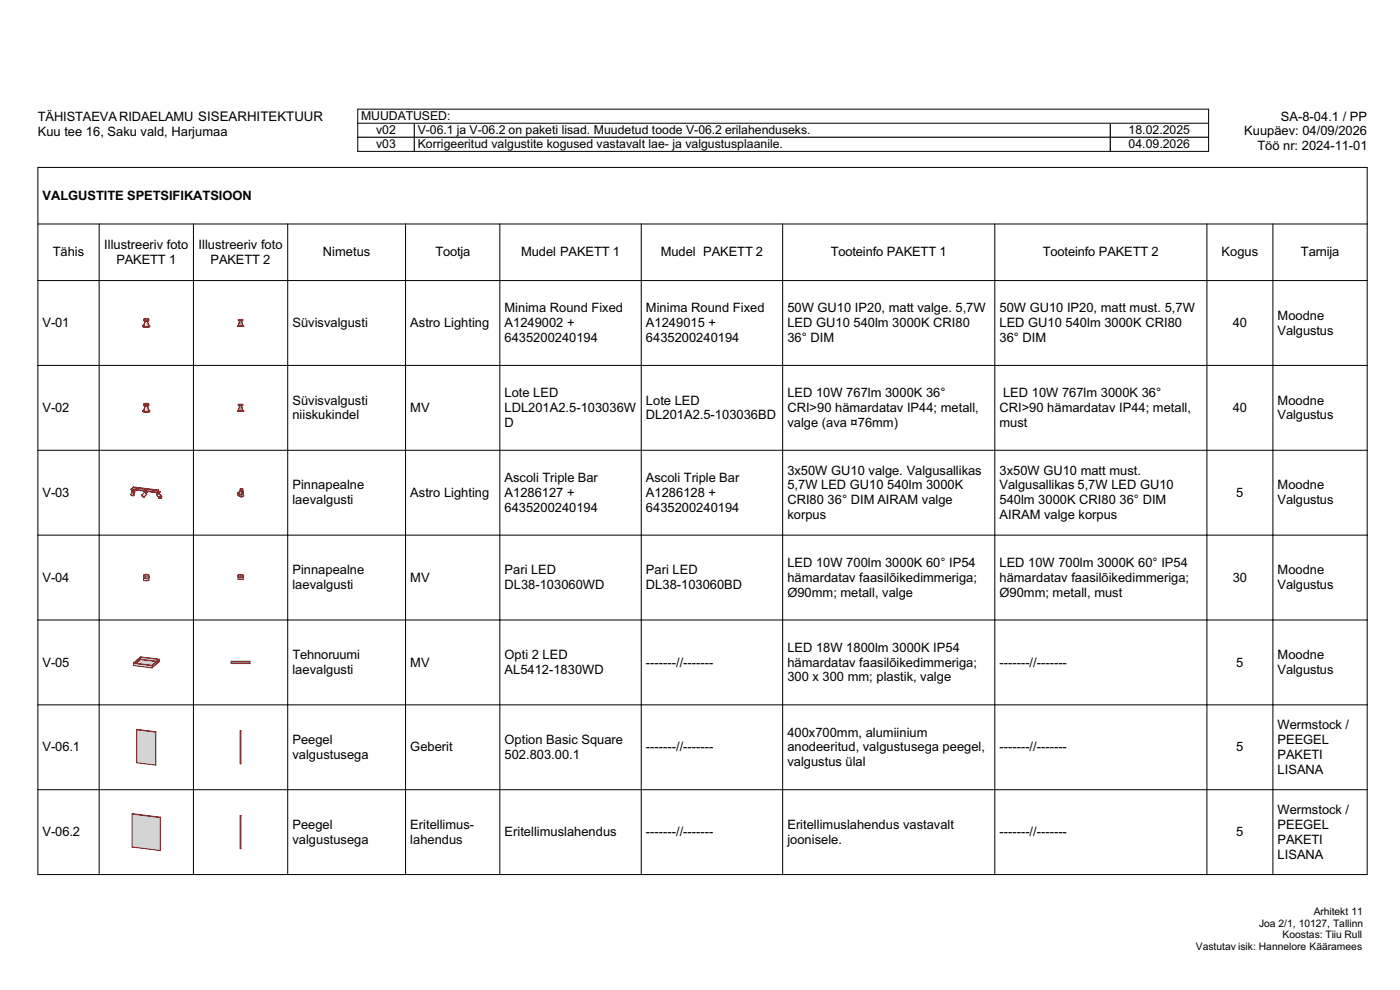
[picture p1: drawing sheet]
<svg xmlns="http://www.w3.org/2000/svg" width="297mm" height="210mm" viewBox="0 0 297 210" stroke-linecap="round" stroke-linejoin="round" font-family="sans-serif">
<defs><g id="words">
<g font-size="2.7">
<text x="8" y="25.7">TÄHISTAEVARIDAELAMU SISEARHITEKTUUR</text>
<text x="8" y="28.8">Kuu tee 16, Saku vald, Harjumaa</text>
<text x="263.9" y="28.7">Kuupäev: 04/09/2026</text>
<text x="271.7" y="25.6">SA-8-04.1 / PP</text>
<text x="266.8" y="31.9">Töö nr: 2024-11-01</text>
<text x="9" y="42.4">VALGUSTITE SPETSIFIKATSIOON</text>
<text x="22.1" y="52.8">Illustreeriv foto</text>
<text x="42.1" y="52.8">Illustreeriv foto</text>
<text x="11.2" y="54.4">Tähis</text>
<text x="24.7" y="56">PAKETT 1</text>
<text x="44.7" y="56">PAKETT 2</text>
<text x="68.5" y="54.4">Nimetus</text>
<text x="92.4" y="54.4">Tootja</text>
<text x="110.6" y="54.4">Mudel PAKETT 1</text>
<text x="140.2" y="54.4">Mudel PAKETT 2</text>
<text x="176.2" y="54.4">Tooteinfo PAKETT 1</text>
<text x="221.2" y="54.4">Tooteinfo PAKETT 2</text>
<text x="259.1" y="54.4">Kogus</text>
<text x="276" y="54.4">Tarnija</text>
<text x="9" y="69.4">V-01</text>
<text x="62" y="69.4">Süvisvalgusti</text>
<text x="87" y="69.4">Astro Lighting</text>
<text x="107" y="66.3">Minima Round Fixed</text>
<text x="107" y="69.4">A1249002 +</text>
<text x="137" y="66.3">Minima Round Fixed</text>
<text x="137" y="69.4">A1249015 +</text>
<text x="167" y="66.3">50W GU10 IP20, matt valge. 5,7W</text>
<text x="167" y="69.4">LED GU10 540lm 3000K CRI80</text>
<text x="212" y="66.3">50W GU10 IP20, matt must. 5,7W</text>
<text x="212" y="69.4">LED GU10 540lm 3000K CRI80</text>
<text x="261.5" y="69.4">40</text>
<text x="271" y="67.8">Moodne</text>
<text x="271" y="71">Valgustus</text>
<text x="107" y="72.5">6435200240194</text>
<text x="137" y="72.5">6435200240194</text>
<text x="167" y="72.5">36° DIM</text>
<text x="212" y="72.5">36° DIM</text>
<text x="9" y="87.4">V-02</text>
<text x="62" y="85.8">Süvisvalgusti</text>
<text x="62" y="89">niiskukindel</text>
<text x="87" y="87.4">MV</text>
<text x="107" y="84.3">Lote LED</text>
<text x="107" y="87.4">LDL201A2.5-103036W</text>
<text x="137" y="85.8">Lote LED</text>
<text x="137" y="89">DL201A2.5-103036BD</text>
<text x="167" y="84.3">LED 10W 767lm 3000K 36°</text>
<text x="167" y="87.4">CRI&gt;90 hämardatav IP44; metall,</text>
<text x="212" y="87.4">CRI&gt;90 hämardatav IP44; metall,</text>
<text x="212.8" y="84.3">LED 10W 767lm 3000K 36°</text>
<text x="261.5" y="87.4">40</text>
<text x="271" y="85.8">Moodne</text>
<text x="271" y="89">Valgustus</text>
<text x="107" y="90.5">D</text>
<text x="167" y="90.5">valge (ava ¤76mm)</text>
<text x="212" y="90.5">must</text>
<text x="167" y="100.7">3x50W GU10 valge. Valgusallikas</text>
<text x="212" y="100.7">3x50W GU10 matt must.</text>
<text x="9" y="105.4">V-03</text>
<text x="62" y="103.8">Pinnapealne</text>
<text x="62" y="107">laevalgusti</text>
<text x="87" y="105.4">Astro Lighting</text>
<text x="107" y="102.3">Ascoli Triple Bar</text>
<text x="107" y="105.4">A1286127 +</text>
<text x="137" y="102.3">Ascoli Triple Bar</text>
<text x="137" y="105.4">A1286128 +</text>
<text x="167" y="103.8">5,7W LED GU10 540lm 3000K</text>
<text x="167" y="107">CRI80 36° DIM AIRAM valge</text>
<text x="212" y="103.8">Valgusallikas 5,7W LED GU10</text>
<text x="212" y="107">540lm 3000K CRI80 36° DIM</text>
<text x="262.3" y="105.4">5</text>
<text x="271" y="103.8">Moodne</text>
<text x="271" y="107">Valgustus</text>
<text x="107" y="108.5">6435200240194</text>
<text x="137" y="108.5">6435200240194</text>
<text x="167" y="110.1">korpus</text>
<text x="212" y="110.1">AIRAM valge korpus</text>
<text x="9" y="123.4">V-04</text>
<text x="62" y="121.8">Pinnapealne</text>
<text x="62" y="125">laevalgusti</text>
<text x="87" y="123.4">MV</text>
<text x="107" y="121.8">Pari LED</text>
<text x="107" y="125">DL38-103060WD</text>
<text x="137" y="121.8">Pari LED</text>
<text x="137" y="125">DL38-103060BD</text>
<text x="167" y="120.3">LED 10W 700lm 3000K 60° IP54</text>
<text x="167" y="123.4">hämardatav faasilõikedimmeriga;</text>
<text x="212" y="120.3">LED 10W 700lm 3000K 60° IP54</text>
<text x="212" y="123.4">hämardatav faasilõikedimmeriga;</text>
<text x="261.5" y="123.4">30</text>
<text x="271" y="121.8">Moodne</text>
<text x="271" y="125">Valgustus</text>
<text x="167" y="126.5">Ø90mm; metall, valge</text>
<text x="212" y="126.5">Ø90mm; metall, must</text>
<text x="9" y="141.4">V-05</text>
<text x="62" y="139.8">Tehnoruumi</text>
<text x="62" y="143">laevalgusti</text>
<text x="87" y="141.4">MV</text>
<text x="107" y="139.8">Opti 2 LED</text>
<text x="107" y="143">AL5412-1830WD</text>
<text x="137" y="141.4">-------//-------</text>
<text x="167" y="138.3">LED 18W 1800lm 3000K IP54</text>
<text x="167" y="141.4">hämardatav faasilõikedimmeriga;</text>
<text x="212" y="141.4">-------//-------</text>
<text x="262.3" y="141.4">5</text>
<text x="271" y="139.8">Moodne</text>
<text x="271" y="143">Valgustus</text>
<text x="167" y="144.5">300 x 300 mm; plastik, valge</text>
<text x="271" y="154.7">Wermstock /</text>
<text x="9" y="159.4">V-06.1</text>
<text x="62" y="157.8">Peegel</text>
<text x="62" y="161">valgustusega</text>
<text x="87" y="159.4">Geberit</text>
<text x="107" y="157.8">Option Basic Square</text>
<text x="107" y="161">502.803.00.1</text>
<text x="137" y="159.4">-------//-------</text>
<text x="167" y="156.3">400x700mm, alumiinium</text>
<text x="167" y="159.4">anodeeritud, valgustusega peegel,</text>
<text x="212" y="159.4">-------//-------</text>
<text x="262.3" y="159.4">5</text>
<text x="271" y="157.8">PEEGEL</text>
<text x="271" y="161">PAKETI</text>
<text x="167" y="162.5">valgustus ülal</text>
<text x="271" y="164.1">LISANA</text>
<text x="271" y="172.7">Wermstock /</text>
<text x="9" y="177.4">V-06.2</text>
<text x="62" y="175.8">Peegel</text>
<text x="62" y="179">valgustusega</text>
<text x="87" y="175.8">Eritellimus-</text>
<text x="87" y="179">lahendus</text>
<text x="107" y="177.4">Eritellimuslahendus</text>
<text x="137" y="177.4">-------//-------</text>
<text x="167" y="175.8">Eritellimuslahendus vastavalt</text>
<text x="167" y="179">joonisele.</text>
<text x="212" y="177.4">-------//-------</text>
<text x="262.3" y="177.4">5</text>
<text x="271" y="175.8">PEEGEL</text>
<text x="271" y="179">PAKETI</text>
<text x="271" y="182.1">LISANA</text>
</g>
<g font-size="2.6">
<text x="76.6" y="25.5">MUUDATUSED:</text>
<text x="79.8" y="28.5">v02</text>
<text x="88.6" y="28.5">V-06.1 ja V-06.2 on paketi lisad. Muudetud toode V-06.2 erilahenduseks.</text>
<text x="239.4" y="28.5">18.02.2025</text>
<text x="79.8" y="31.5">v03</text>
<text x="88.6" y="31.5">Korrigeeritud valgustite kogused vastavalt lae- ja valgustusplaanile.</text>
<text x="239.4" y="31.5">04.09.2026</text>
</g>
<g font-size="2.2">
<text x="267.1" y="196.6">Joa 2/1, 10127, Tallinn</text>
<text x="278.7" y="194">Arhitekt 11</text>
<text x="253.7" y="201.6">Vastutav isik: Hannelore Kääramees</text>
<text x="272.1" y="199.1">Koostas: Tiiu Rull</text>
</g>
</g></defs>
<path d="M30.5 67.7l.1-.1a.63 .63 0 0 1 .9 .2h-.1a.63 .63 0 0 1-.9-.1z" fill-rule="evenodd" fill="#d1d1d1"/>
<path d="M31.6 67.7l-.1 .4z" fill-rule="evenodd" fill="#aaa"/>
<path d="M31.4 67.8h.1l-.1 .3z" fill-rule="evenodd" fill="#a3a3a3"/>
<path d="M31.3 67.9l.1-.1v.3l-.1 .1z" fill-rule="evenodd" fill="#939393"/>
<path d="M31.1 67.9h.2v.3h-.2z" fill-rule="evenodd" fill="#b2b2b2"/>
<path d="M30.9 67.9h.2v.3h-.2z" fill-rule="evenodd" fill="#c9c9c9"/>
<path d="M30.8 67.9h.1v.3h-.1z" fill-rule="evenodd" fill="#e1e1e1"/>
<g fill="#e8e8e8">
<path d="M30.6 67.8l.2 .1v.3l-.2-.1z" fill-rule="evenodd"/>
<path d="M30.5 67.8l.1 .3z" fill-rule="evenodd"/>
</g>
<path d="M30.5 67.7v.4z" fill-rule="evenodd" fill="#e1e1e1"/>
<path d="M31.4 69.2l.1-.1z" fill-rule="evenodd" fill="#78787e"/>
<path d="M31.3 69.2h.1z" fill-rule="evenodd" fill="#6e6e74"/>
<path d="M31.1 69.2l.2 .1z" fill-rule="evenodd" fill="#95959c"/>
<path d="M30.9 69.2l.2 .1z" fill-rule="evenodd" fill="#bbbcc5"/>
<path d="M30.8 69.2l.1 .1z" fill-rule="evenodd" fill="#cfcfd9"/>
<g fill="#e2e3ed">
<path d="M30.6 69.2l.2 .1z" fill-rule="evenodd"/>
<path d="M30.5 69.1l.1 .1z" fill-rule="evenodd"/>
</g>
<path d="M30.5 69.1v.1z" fill-rule="evenodd" fill="#cfcfd9"/>
<path d="M31.6 69.1l-.1 .1z" fill-rule="evenodd" fill="#8b8b92"/>
<g fill="#78787e">
<path d="M31.4 69v.2z" fill-rule="evenodd"/>
<path d="M31.3 69.1l.1-.1v.2h-.1z" fill-rule="evenodd"/>
</g>
<path d="M31.1 69.1h.2v.1h-.2z" fill-rule="evenodd" fill="#9e9fa6"/>
<path d="M30.9 69.1h.2v.1h-.2z" fill-rule="evenodd" fill="#bbbcc5"/>
<path d="M30.8 69.1h.1v.1h-.1z" fill-rule="evenodd" fill="#d8d9e3"/>
<g fill="#e2e3ed">
<path d="M30.6 69l.2 .2z" fill-rule="evenodd"/>
<path d="M30.6 69v.2z" fill-rule="evenodd"/>
</g>
<path d="M30.5 68.9v.2z" fill-rule="evenodd" fill="#d8d9e3"/>
<path d="M31.5 68.9v.2z" fill-rule="evenodd" fill="#8b8b92"/>
<path d="M31.4 68.9l.1 .1z" fill-rule="evenodd" fill="#78787e"/>
<path d="M31.3 68.9l.1 .1-.1 .1z" fill-rule="evenodd" fill="#818288"/>
<path d="M31.1 68.9h.2v.2h-.2z" fill-rule="evenodd" fill="#a8a9b0"/>
<path d="M30.9 68.9h.2v.2h-.2z" fill-rule="evenodd" fill="#c5c6cf"/>
<path d="M30.8 68.9l.1 .2h-.1z" fill-rule="evenodd" fill="#d8d9e3"/>
<g fill="#ecedf7">
<path d="M30.7 68.9l.1 .2z" fill-rule="evenodd"/>
<path d="M30.6 68.8v.2z" fill-rule="evenodd"/>
</g>
<path d="M30.6 68.8v.2z" fill-rule="evenodd" fill="#d8d9e3"/>
<path d="M31.5 68.8v.2z" fill-rule="evenodd" fill="#818288"/>
<path d="M31.4 68.8h.1z" fill-rule="evenodd" fill="#78787e"/>
<path d="M31.2 68.8l.2 .1z" fill-rule="evenodd" fill="#818288"/>
<path d="M31.1 68.8l.2 .1h-.2z" fill-rule="evenodd" fill="#a8a9b0"/>
<path d="M31 68.8l.1 .1h-.2z" fill-rule="evenodd" fill="#c5c6cf"/>
<path d="M30.8 68.8l.1 .1h-.1z" fill-rule="evenodd" fill="#e2e3ed"/>
<g fill="#ecedf7">
<path d="M30.7 68.7l.1 .2z" fill-rule="evenodd"/>
<path d="M30.6 68.7l.1 .2z" fill-rule="evenodd"/>
</g>
<path d="M30.6 68.7v.1z" fill-rule="evenodd" fill="#e2e3ed"/>
<path d="M31.5 68.7v.1z" fill-rule="evenodd" fill="#818288"/>
<path d="M31.3 68.6l.1 .1z" fill-rule="evenodd" fill="#6e6e74"/>
<path d="M31.2 68.7l.2 .1z" fill-rule="evenodd" fill="#8b8b92"/>
<path d="M31.1 68.7l.1 .1z" fill-rule="evenodd" fill="#b2b2bb"/>
<path d="M31 68.7l.1 .1z" fill-rule="evenodd" fill="#cfcfd9"/>
<path d="M30.8 68.7l.2 .1z" fill-rule="evenodd" fill="#e2e3ed"/>
<g fill="#f5f6ff">
<path d="M30.7 68.6l.1 .2z" fill-rule="evenodd"/>
<path d="M30.7 68.6v.1z" fill-rule="evenodd"/>
</g>
<path d="M30.7 68.5l-.1 .2z" fill-rule="evenodd" fill="#e2e3ed"/>
<path d="M31.4 68.5v.2z" fill-rule="evenodd" fill="#78787e"/>
<path d="M31.3 68.5l.1 .1z" fill-rule="evenodd" fill="#6e6e74"/>
<path d="M31.2 68.6h.1z" fill-rule="evenodd" fill="#8b8b92"/>
<path d="M31.1 68.6l.1 .1z" fill-rule="evenodd" fill="#b2b2bb"/>
<path d="M31 68.6l.1 .1z" fill-rule="evenodd" fill="#cfcfd9"/>
<path d="M30.9 68.5l.1 .2z" fill-rule="evenodd" fill="#e2e3ed"/>
<g fill="#f5f6ff">
<path d="M30.8 68.5v.2z" fill-rule="evenodd"/>
<path d="M30.7 68.5v.1z" fill-rule="evenodd"/>
</g>
<path d="M30.7 68.5v.1z" fill-rule="evenodd" fill="#e2e3ed"/>
<g fill="#78787e">
<path d="M31.4 68.5v.1z" fill-rule="evenodd"/>
<path d="M31.3 68.4v.1z" fill-rule="evenodd"/>
</g>
<path d="M31.2 68.4l.1 .1z" fill-rule="evenodd" fill="#818288"/>
<path d="M31.1 68.5l.1 .1z" fill-rule="evenodd" fill="#a8a9b0"/>
<path d="M31 68.5l.1 .1z" fill-rule="evenodd" fill="#c5c6cf"/>
<path d="M30.9 68.4l.1 .2z" fill-rule="evenodd" fill="#e2e3ed"/>
<g fill="#ecedf7">
<path d="M30.8 68.4l.1 .1z" fill-rule="evenodd"/>
<path d="M30.8 68.4v.1z" fill-rule="evenodd"/>
</g>
<path d="M30.7 68.4v.1z" fill-rule="evenodd" fill="#e2e3ed"/>
<path d="M31.3 68.4v.1z" fill-rule="evenodd" fill="#818288"/>
<path d="M31.2 68.3l.1 .1z" fill-rule="evenodd" fill="#78787e"/>
<path d="M31.2 68.3l.1 .1z" fill-rule="evenodd" fill="#818288"/>
<path d="M31.1 68.3l.1 .1z" fill-rule="evenodd" fill="#a8a9b0"/>
<path d="M31 68.3l.1 .2z" fill-rule="evenodd" fill="#c5c6cf"/>
<path d="M30.9 68.3l.1 .2z" fill-rule="evenodd" fill="#d8d9e3"/>
<g fill="#ecedf7">
<path d="M30.8 68.3l.1 .1z" fill-rule="evenodd"/>
<path d="M30.8 68.3v.1z" fill-rule="evenodd"/>
</g>
<path d="M30.8 68.2v.2z" fill-rule="evenodd" fill="#d8d9e3"/>
<path d="M31.3 68.2v.2z" fill-rule="evenodd" fill="#818288"/>
<g fill="#78787e">
<path d="M31.2 68.2v.1z" fill-rule="evenodd"/>
<path d="M31.2 68.2v.1z" fill-rule="evenodd"/>
</g>
<path d="M31.1 68.2l.1 .1z" fill-rule="evenodd" fill="#9e9fa6"/>
<path d="M31 68.2l.1 .1z" fill-rule="evenodd" fill="#bbbcc5"/>
<path d="M30.9 68.2l.1 .1z" fill-rule="evenodd" fill="#d8d9e3"/>
<g fill="#e2e3ed">
<path d="M30.8 68.2l.1 .1z" fill-rule="evenodd"/>
<path d="M30.8 68.2v.1z" fill-rule="evenodd"/>
</g>
<path d="M30.8 68.2v.1z" fill-rule="evenodd" fill="#d8d9e3"/>
<path d="M31.3 68.2v.1z" fill-rule="evenodd" fill="#8b8b92"/>
<path d="M31.6 69.3l.1-.1z" fill-rule="evenodd" fill="#818288"/>
<path d="M31.4 69.3h.2z" fill-rule="evenodd" fill="#6e6e74"/>
<path d="M31.2 69.4h.2z" fill-rule="evenodd" fill="#95959c"/>
<path d="M30.9 69.4l.3 .1z" fill-rule="evenodd" fill="#b2b2bb"/>
<path d="M30.7 69.3l.2 .2z" fill-rule="evenodd" fill="#cfcfd9"/>
<g fill="#d8d9e3">
<path d="M30.5 69.3l.2 .1z" fill-rule="evenodd"/>
<path d="M30.3 69.2l.2 .2z" fill-rule="evenodd"/>
</g>
<path d="M30.3 69.1v.2z" fill-rule="evenodd" fill="#cfcfd9"/>
<path d="M31.8 69.1l-.1 .2z" fill-rule="evenodd" fill="#8b8b92"/>
<path d="M30.3 69h.2a.65 .65 0 0 0 1.1 .1l-.1-.1h.2a.95 .95 0 0 1-1.4 .2z" fill-rule="evenodd" fill="#bbbcc5"/>
<path d="M30.5 69.1l.4 .2 .7-.2-.5 .2z" fill-rule="evenodd" fill="#cdd0d2"/>
<g fill="none" stroke="#f00" stroke-width=".21">
<path d="M30.3 69.1a1.23 1.23 0 0 0 1.5 0M30.3 69.1a.96 .96 0 0 0 1.5 0M30.5 69.1l.6 .2 .5-.2M30.5 67.7l.4 .2 .7-.2M30.5 67.7l.5-.1 .6 .1M30.5 67.7v.4l.3 .1M30.5 69.1h.1M30.5 69l-.2 .1M30.5 68.9v.2M30.8 68.2h.5M30.8 68.2l-.3 .7M31.3 68.2l.2 .7"/>
<path d="M31.5 68.9l.1 .2M31.5 69l.3 .1M31.6 69.1h.1M31.6 67.7l-.1 .4-.2 .1"/>
</g>
<path d="M30.5 85.7l.1-.1a.63 .63 0 0 1 .9 .2h-.1a.63 .63 0 0 1-.9-.1z" fill-rule="evenodd" fill="#d1d1d1"/>
<path d="M31.6 85.7l-.1 .4z" fill-rule="evenodd" fill="#aaa"/>
<path d="M31.4 85.8h.1l-.1 .3z" fill-rule="evenodd" fill="#a3a3a3"/>
<path d="M31.3 85.9l.1-.1v.3l-.1 .1z" fill-rule="evenodd" fill="#939393"/>
<path d="M31.1 85.9h.2v.3h-.2z" fill-rule="evenodd" fill="#b2b2b2"/>
<path d="M30.9 85.9h.2v.3h-.2z" fill-rule="evenodd" fill="#c9c9c9"/>
<path d="M30.8 85.9h.1v.3h-.1z" fill-rule="evenodd" fill="#e1e1e1"/>
<g fill="#e8e8e8">
<path d="M30.6 85.8l.2 .1v.3l-.2-.1z" fill-rule="evenodd"/>
<path d="M30.5 85.8l.1 .3z" fill-rule="evenodd"/>
</g>
<path d="M30.5 85.7v.4z" fill-rule="evenodd" fill="#e1e1e1"/>
<path d="M31.4 87.2l.1-.1z" fill-rule="evenodd" fill="#78787e"/>
<path d="M31.3 87.2h.1z" fill-rule="evenodd" fill="#6e6e74"/>
<path d="M31.1 87.2l.2 .1z" fill-rule="evenodd" fill="#95959c"/>
<path d="M30.9 87.2l.2 .1z" fill-rule="evenodd" fill="#bbbcc5"/>
<path d="M30.8 87.2l.1 .1z" fill-rule="evenodd" fill="#cfcfd9"/>
<g fill="#e2e3ed">
<path d="M30.6 87.2l.2 .1z" fill-rule="evenodd"/>
<path d="M30.5 87.1l.1 .1z" fill-rule="evenodd"/>
</g>
<path d="M30.5 87.1v.1z" fill-rule="evenodd" fill="#cfcfd9"/>
<path d="M31.6 87.1l-.1 .1z" fill-rule="evenodd" fill="#8b8b92"/>
<g fill="#78787e">
<path d="M31.4 87v.2z" fill-rule="evenodd"/>
<path d="M31.3 87.1l.1-.1v.2h-.1z" fill-rule="evenodd"/>
</g>
<path d="M31.1 87.1h.2v.1h-.2z" fill-rule="evenodd" fill="#9e9fa6"/>
<path d="M30.9 87.1h.2v.1h-.2z" fill-rule="evenodd" fill="#bbbcc5"/>
<path d="M30.8 87.1h.1v.1h-.1z" fill-rule="evenodd" fill="#d8d9e3"/>
<g fill="#e2e3ed">
<path d="M30.6 87l.2 .2z" fill-rule="evenodd"/>
<path d="M30.6 87v.2z" fill-rule="evenodd"/>
</g>
<path d="M30.5 86.9v.2z" fill-rule="evenodd" fill="#d8d9e3"/>
<path d="M31.5 86.9v.2z" fill-rule="evenodd" fill="#8b8b92"/>
<path d="M31.4 86.9l.1 .1z" fill-rule="evenodd" fill="#78787e"/>
<path d="M31.3 86.9l.1 .1-.1 .1z" fill-rule="evenodd" fill="#818288"/>
<path d="M31.1 86.9h.2v.2h-.2z" fill-rule="evenodd" fill="#a8a9b0"/>
<path d="M30.9 86.9h.2v.2h-.2z" fill-rule="evenodd" fill="#c5c6cf"/>
<path d="M30.8 86.9l.1 .2h-.1z" fill-rule="evenodd" fill="#d8d9e3"/>
<g fill="#ecedf7">
<path d="M30.7 86.9l.1 .2z" fill-rule="evenodd"/>
<path d="M30.6 86.8v.2z" fill-rule="evenodd"/>
</g>
<path d="M30.6 86.8v.2z" fill-rule="evenodd" fill="#d8d9e3"/>
<path d="M31.5 86.8v.2z" fill-rule="evenodd" fill="#818288"/>
<path d="M31.4 86.8h.1z" fill-rule="evenodd" fill="#78787e"/>
<path d="M31.2 86.8l.2 .1z" fill-rule="evenodd" fill="#818288"/>
<path d="M31.1 86.8l.2 .1h-.2z" fill-rule="evenodd" fill="#a8a9b0"/>
<path d="M31 86.8l.1 .1h-.2z" fill-rule="evenodd" fill="#c5c6cf"/>
<path d="M30.8 86.8l.1 .1h-.1z" fill-rule="evenodd" fill="#e2e3ed"/>
<g fill="#ecedf7">
<path d="M30.7 86.7l.1 .2z" fill-rule="evenodd"/>
<path d="M30.6 86.7l.1 .2z" fill-rule="evenodd"/>
</g>
<path d="M30.6 86.7v.1z" fill-rule="evenodd" fill="#e2e3ed"/>
<path d="M31.5 86.7v.1z" fill-rule="evenodd" fill="#818288"/>
<path d="M31.3 86.6l.1 .1z" fill-rule="evenodd" fill="#6e6e74"/>
<path d="M31.2 86.7l.2 .1z" fill-rule="evenodd" fill="#8b8b92"/>
<path d="M31.1 86.7l.1 .1z" fill-rule="evenodd" fill="#b2b2bb"/>
<path d="M31 86.7l.1 .1z" fill-rule="evenodd" fill="#cfcfd9"/>
<path d="M30.8 86.7l.2 .1z" fill-rule="evenodd" fill="#e2e3ed"/>
<g fill="#f5f6ff">
<path d="M30.7 86.6l.1 .2z" fill-rule="evenodd"/>
<path d="M30.7 86.6v.1z" fill-rule="evenodd"/>
</g>
<path d="M30.7 86.5l-.1 .2z" fill-rule="evenodd" fill="#e2e3ed"/>
<path d="M31.4 86.5v.2z" fill-rule="evenodd" fill="#78787e"/>
<path d="M31.3 86.5l.1 .1z" fill-rule="evenodd" fill="#6e6e74"/>
<path d="M31.2 86.6h.1z" fill-rule="evenodd" fill="#8b8b92"/>
<path d="M31.1 86.6l.1 .1z" fill-rule="evenodd" fill="#b2b2bb"/>
<path d="M31 86.6l.1 .1z" fill-rule="evenodd" fill="#cfcfd9"/>
<path d="M30.9 86.5l.1 .2z" fill-rule="evenodd" fill="#e2e3ed"/>
<g fill="#f5f6ff">
<path d="M30.8 86.5v.2z" fill-rule="evenodd"/>
<path d="M30.7 86.5v.1z" fill-rule="evenodd"/>
</g>
<path d="M30.7 86.5v.1z" fill-rule="evenodd" fill="#e2e3ed"/>
<g fill="#78787e">
<path d="M31.4 86.5v.1z" fill-rule="evenodd"/>
<path d="M31.3 86.4v.1z" fill-rule="evenodd"/>
</g>
<path d="M31.2 86.4l.1 .1z" fill-rule="evenodd" fill="#818288"/>
<path d="M31.1 86.5l.1 .1z" fill-rule="evenodd" fill="#a8a9b0"/>
<path d="M31 86.5l.1 .1z" fill-rule="evenodd" fill="#c5c6cf"/>
<path d="M30.9 86.4l.1 .2z" fill-rule="evenodd" fill="#e2e3ed"/>
<g fill="#ecedf7">
<path d="M30.8 86.4l.1 .1z" fill-rule="evenodd"/>
<path d="M30.8 86.4v.1z" fill-rule="evenodd"/>
</g>
<path d="M30.7 86.4v.1z" fill-rule="evenodd" fill="#e2e3ed"/>
<path d="M31.3 86.4v.1z" fill-rule="evenodd" fill="#818288"/>
<path d="M31.2 86.3l.1 .1z" fill-rule="evenodd" fill="#78787e"/>
<path d="M31.2 86.3l.1 .1z" fill-rule="evenodd" fill="#818288"/>
<path d="M31.1 86.3l.1 .1z" fill-rule="evenodd" fill="#a8a9b0"/>
<path d="M31 86.3l.1 .2z" fill-rule="evenodd" fill="#c5c6cf"/>
<path d="M30.9 86.3l.1 .2z" fill-rule="evenodd" fill="#d8d9e3"/>
<g fill="#ecedf7">
<path d="M30.8 86.3l.1 .1z" fill-rule="evenodd"/>
<path d="M30.8 86.3v.1z" fill-rule="evenodd"/>
</g>
<path d="M30.8 86.2v.2z" fill-rule="evenodd" fill="#d8d9e3"/>
<path d="M31.3 86.2v.2z" fill-rule="evenodd" fill="#818288"/>
<g fill="#78787e">
<path d="M31.2 86.2v.1z" fill-rule="evenodd"/>
<path d="M31.2 86.2v.1z" fill-rule="evenodd"/>
</g>
<path d="M31.1 86.2l.1 .1z" fill-rule="evenodd" fill="#9e9fa6"/>
<path d="M31 86.2l.1 .1z" fill-rule="evenodd" fill="#bbbcc5"/>
<path d="M30.9 86.2l.1 .1z" fill-rule="evenodd" fill="#d8d9e3"/>
<g fill="#e2e3ed">
<path d="M30.8 86.2l.1 .1z" fill-rule="evenodd"/>
<path d="M30.8 86.2v.1z" fill-rule="evenodd"/>
</g>
<path d="M30.8 86.2v.1z" fill-rule="evenodd" fill="#d8d9e3"/>
<path d="M31.3 86.2v.1z" fill-rule="evenodd" fill="#8b8b92"/>
<path d="M31.6 87.3l.1-.1z" fill-rule="evenodd" fill="#818288"/>
<path d="M31.4 87.3h.2z" fill-rule="evenodd" fill="#6e6e74"/>
<path d="M31.2 87.4h.2z" fill-rule="evenodd" fill="#95959c"/>
<path d="M30.9 87.4l.3 .1z" fill-rule="evenodd" fill="#b2b2bb"/>
<path d="M30.7 87.3l.2 .2z" fill-rule="evenodd" fill="#cfcfd9"/>
<g fill="#d8d9e3">
<path d="M30.5 87.3l.2 .1z" fill-rule="evenodd"/>
<path d="M30.3 87.2l.2 .2z" fill-rule="evenodd"/>
</g>
<path d="M30.3 87.1v.2z" fill-rule="evenodd" fill="#cfcfd9"/>
<path d="M31.8 87.1l-.1 .2z" fill-rule="evenodd" fill="#8b8b92"/>
<path d="M30.3 87h.2a.65 .65 0 0 0 1.1 .1l-.1-.1h.2a.95 .95 0 0 1-1.4 .2z" fill-rule="evenodd" fill="#bbbcc5"/>
<path d="M30.5 87.1l.4 .2 .7-.2-.5 .2z" fill-rule="evenodd" fill="#cdd0d2"/>
<g fill="none" stroke="#f00" stroke-width=".21">
<path d="M30.3 87.1a.96 .96 0 0 0 1.5 0M30.3 87.1v.1M30.5 87.1l.6 .2 .5-.2M30.5 85.7l.4 .2 .7-.2M30.5 85.7l.5-.1 .6 .1M30.5 85.7v.4l.3 .1M30.5 87.1h.1M30.5 87l-.2 .1M30.8 86.2h.5M30.8 86.2l-.3 .9M31.3 86.2l.3 .9M31.5 87l.3 .1"/>
<path d="M31.6 87.1h.1M31.6 85.7l-.1 .4-.2 .1M31.8 87.1a1.36 1.36 0 0 1-1.5 .1"/>
</g>
<path d="M27.8 103.8l5.9 .8z" fill-rule="evenodd" fill="#e1e1e1"/>
<path d="M33.7 104.5l.3-.2z" fill-rule="evenodd" fill="#a3a3a3"/>
<path d="M27.8 103.8l.2-.2 .1 .2 5.4 .6 .2-.1h.3l-.3 .2z" fill-rule="evenodd" fill="#d1d1d1"/>
<path d="M28.1 103.5l5.4 .6v.3l-5.4-.6z" fill-rule="evenodd" fill="#e1e1e1"/>
<path d="M33.5 104.1l.2-.1v.3l-.2 .1z" fill-rule="evenodd" fill="#a3a3a3"/>
<path d="M28.1 103.5l.2-.2 5.4 .7-.2 .1z" fill-rule="evenodd" fill="#d1d1d1"/>
<path d="M33.4 104.6l.1 .1z" fill-rule="evenodd" fill="#e8e8e8"/>
<path d="M33.5 104.7h.2z" fill-rule="evenodd" fill="#9b9b9b"/>
<path d="M33.5 104.7l.2-.1z" fill-rule="evenodd" fill="#a3a3a3"/>
<path d="M33.5 104.6h.2z" fill-rule="evenodd" fill="#bababa"/>
<path d="M33.5 104.6h.2z" fill-rule="evenodd" fill="#c9c9c9"/>
<path d="M33.5 104.7h.2z" fill-rule="evenodd" fill="#a3a3a3"/>
<path d="M33.3 104.8l.1 .1z" fill="#bababa"/>
<path d="M33.3 104.8l.1 .1z" fill-rule="evenodd" fill="#d9d9d9"/>
<path d="M33.3 104.7l.1 .2z" fill-rule="evenodd" fill="#f8f8f8"/>
<path d="M33.3 104.6l.1 .3z" fill-rule="evenodd" fill="#fff"/>
<path d="M33.3 104.6l.2 .2z" fill-rule="evenodd" fill="#f8f8f8"/>
<path d="M34.2 105.2v.2z" fill-rule="evenodd" fill="#aaa"/>
<path d="M33.7 105.6h.1z" fill-rule="evenodd" fill="#939393"/>
<path d="M34 105.2v.2z" fill="#9b9b9b"/>
<g fill="#939393">
<path d="M34.1 105.2l-.1 .2z"/>
<path d="M34.1 105.3l-.1 .1z"/>
</g>
<g fill="#9b9b9b">
<path d="M34 105.4l.2-.1z"/>
<path d="M34 105.4h.2z"/>
<path d="M34 105.4h.1z"/>
<path d="M34 105.4v.2z"/>
<path d="M34 105.4l-.1 .2z"/>
</g>
<g fill="#939393">
<path d="M34 105.4l-.1 .2z"/>
<path d="M33.8 105.6l.2-.2z"/>
</g>
<g fill="#9b9b9b">
<path d="M33.8 105.5l.2-.1z"/>
<path d="M33.8 105.4h.2z"/>
</g>
<g fill="#a3a3a3">
<path d="M33.8 105.4h.2z"/>
<path d="M33.9 105.3l.1 .1z"/>
<path d="M33.8 105.3l.2 .1z" fill-rule="evenodd"/>
<path d="M33.9 105.3l.1 .1z" fill-rule="evenodd"/>
</g>
<path d="M33.7 104.7l.5 .5z" fill-rule="evenodd" fill="#c2c2c2"/>
<path d="M33.8 104.7l.5 .5z" fill-rule="evenodd" fill="#9b9b9b"/>
<path d="M33.3 105.1l.5 .6z" fill-rule="evenodd" fill="#bababa"/>
<path d="M33.3 105l.4 .6z" fill-rule="evenodd" fill="#d9d9d9"/>
<path d="M33.4 104.9l.3 .6z" fill-rule="evenodd" fill="#f8f8f8"/>
<path d="M33.4 104.8l.4 .5-.1 .1-.3-.5z" fill-rule="evenodd" fill="#fff"/>
<path d="M33.4 104.8l.2-.1 .3 .5-.1 .1z" fill-rule="evenodd" fill="#f8f8f8"/>
<path d="M33.6 104.7h.1l.4 .5h-.2z" fill-rule="evenodd" fill="#e1e1e1"/>
<g fill="#939393">
<path d="M34.1 105.2h.1z" fill-rule="evenodd"/>
<path d="M34.3 105.4v.1z" fill-rule="evenodd"/>
<path d="M34.3 105.5l-.1 .1z" fill-rule="evenodd"/>
<path d="M34.1 105.7l.1-.1z" fill-rule="evenodd"/>
<path d="M34 105.7h.1z" fill-rule="evenodd"/>
<path d="M33.7 105.4v.1z" fill-rule="evenodd"/>
<path d="M33.8 105.3l-.1 .1z" fill-rule="evenodd"/>
<path d="M33.8 105.3l.1-.1z" fill-rule="evenodd"/>
<path d="M33.9 105.2h.2z" fill-rule="evenodd"/>
</g>
<path d="M34.2 105.2l.1 .2z" fill-rule="evenodd" fill="#d9d9d9"/>
<path d="M34.2 105.3l.1 .2z" fill-rule="evenodd" fill="#f8f8f8"/>
<path d="M34.2 105.4v.2z" fill-rule="evenodd" fill="#fff"/>
<path d="M34 105.6h.2z" fill-rule="evenodd" fill="#f8f8f8"/>
<path d="M33.9 105.6l.2 .1z" fill-rule="evenodd" fill="#e1e1e1"/>
<path d="M33.7 105.6l.3 .1z" fill-rule="evenodd" fill="#c2c2c2"/>
<path d="M33.7 105.6l.2 .1z" fill-rule="evenodd" fill="#9b9b9b"/>
<circle cx="30.9" cy="104.3" r=".08" fill="#a3a3a3"/>
<path d="M30.8 104.3l.1 .1z" fill-rule="evenodd" fill="#c2c2c2"/>
<path d="M30.8 104.3l.1 .1z" fill-rule="evenodd" fill="#e1e1e1"/>
<path d="M30.8 104.3h.1z" fill-rule="evenodd" fill="#f8f8f8"/>
<path d="M30.8 104.2l.1 .1z" fill-rule="evenodd" fill="#fff"/>
<g fill="#fff">
<path d="M30.9 104.4l-.1 .1z" fill-rule="evenodd"/>
<path d="M31 104.2v.1z" fill-rule="evenodd"/>
</g>
<path d="M31.1 104.2l-.2 .4z" fill-rule="evenodd" fill="#f8f8f8"/>
<path d="M31.2 104.3l-.3 .3z" fill-rule="evenodd" fill="#d9d9d9"/>
<path d="M31.2 104.3l-.2 .4z" fill-rule="evenodd" fill="#bababa"/>
<path d="M31.3 104.3l-.3 .4z" fill-rule="evenodd" fill="#939393"/>
<path d="M31.3 104.4l-.3 .3z" fill-rule="evenodd" fill="#a3a3a3"/>
<path d="M31.3 104.4l-.3 .3z" fill="#b2b2b2"/>
<path d="M30.9 104.4l-.1 .1z" fill-rule="evenodd" fill="#f8f8f8"/>
<path d="M30.7 104.4l-.6 .7z" fill-rule="evenodd" fill="#fff"/>
<path d="M30.8 104.5v.1l-.5 .6-.1-.1z" fill-rule="evenodd" fill="#f8f8f8"/>
<path d="M30.8 104.6l.1 .1-.5 .6-.1-.1z" fill-rule="evenodd" fill="#d9d9d9"/>
<path d="M30.9 104.7h.1l-.6 .7v-.1z" fill-rule="evenodd" fill="#bababa"/>
<path d="M31 104.7l-.5 .8z" fill-rule="evenodd" fill="#939393"/>
<path d="M31.1 104.8l-.6 .7z" fill-rule="evenodd" fill="#a3a3a3"/>
<path d="M31.1 104.9l-.6 .6z" fill-rule="evenodd" fill="#b2b2b2"/>
<path d="M30.6 104.4l-.6 .7z" fill-rule="evenodd" fill="#f8f8f8"/>
<g fill="#aaa">
<path d="M30.2 105.1l.1 .1z"/>
<path d="M30.4 105.3v.1z"/>
<path d="M30.3 105.4h.1z"/>
<path d="M30.1 105.2l.1 .1z"/>
</g>
<path d="M30.4 105.3v.1z" fill-rule="evenodd" fill="#f8f8f8"/>
<path d="M30.3 105.2v.2z" fill-rule="evenodd" fill="#d9d9d9"/>
<path d="M30.2 105.2v.1z" fill-rule="evenodd" fill="#bababa"/>
<path d="M28.1 103.9v.2z" fill-rule="evenodd" fill="#e8e8e8"/>
<g fill="#d1d1d1">
<path d="M28.2 103.9l.1 .1z"/>
<path d="M28.2 104h.1z"/>
<path d="M28.2 104.1l.1-.1z"/>
<path d="M28.3 104v.1z"/>
<path d="M28.3 104l.1 .1z"/>
<path d="M28.3 104l.2 .1z"/>
<path d="M28.3 104h.2z"/>
<path d="M28.2 103.9l.1 .1z" fill-rule="evenodd"/>
<path d="M28.3 104h.2z" fill-rule="evenodd"/>
</g>
<g fill="#e8e8e8">
<path d="M28.2 104l-.1 .4z" fill-rule="evenodd"/>
<path d="M28.2 104l-.1 .4z" fill-rule="evenodd"/>
</g>
<path d="M28.2 104.1v.4z" fill-rule="evenodd" fill="#d9d9d9"/>
<path d="M28.3 104.1l-.1 .4z" fill-rule="evenodd" fill="#bababa"/>
<g fill="#9b9b9b">
<path d="M28.3 104.1l-.1 .4z" fill-rule="evenodd"/>
<path d="M28.4 104.1l-.1 .4z" fill-rule="evenodd"/>
</g>
<path d="M28.5 104.1l-.1 .4z" fill-rule="evenodd" fill="#aaa"/>
<path d="M28.5 104l-.1 .4z" fill-rule="evenodd" fill="#b2b2b2"/>
<g fill="#d1d1d1">
<path d="M28 104.3h.1z" fill-rule="evenodd"/>
<path d="M28 104.3l.1 .1z" fill-rule="evenodd"/>
<path d="M28 104.3l.1 .1z" fill-rule="evenodd"/>
<path d="M28 104.4h.1z" fill-rule="evenodd"/>
<path d="M28.3 104.5h.1z" fill-rule="evenodd"/>
<path d="M28.4 104.5h.1z" fill-rule="evenodd"/>
<path d="M28.4 104.4h.2z" fill-rule="evenodd"/>
<path d="M28.4 104.3l.2 .1z" fill-rule="evenodd"/>
</g>
<g fill="#e8e8e8">
<path d="M27.9 104.3l-.1 .7z" fill-rule="evenodd"/>
<path d="M27.9 104.4v.7z" fill-rule="evenodd"/>
</g>
<path d="M28 104.4l.1 .1-.1 .6h-.1z" fill-rule="evenodd" fill="#d9d9d9"/>
<path d="M28.1 104.5h.2l-.2 .7-.1-.1z" fill-rule="evenodd" fill="#bababa"/>
<g fill="#9b9b9b">
<path d="M28.3 104.5h.1l-.2 .7h-.1z" fill-rule="evenodd"/>
<path d="M28.4 104.5h.1l-.3 .7z" fill-rule="evenodd"/>
</g>
<path d="M28.5 104.5l-.2 .6z" fill-rule="evenodd" fill="#aaa"/>
<path d="M28.6 104.4l-.2 .7z" fill-rule="evenodd" fill="#b2b2b2"/>
<g fill="#e8e8e8">
<path d="M28.5 104.3l.1 .1z" fill-rule="evenodd"/>
<path d="M28.5 104.2v.1z" fill-rule="evenodd"/>
</g>
<g fill="#d1d1d1">
<path d="M28 104.1h.1z" fill-rule="evenodd"/>
<path d="M27.9 104.4h.1z" fill-rule="evenodd"/>
<path d="M28 104.4l.1 .1z" fill-rule="evenodd"/>
<path d="M28.1 104.5h.2z" fill-rule="evenodd"/>
<path d="M28.3 104.5h.1z" fill-rule="evenodd"/>
<path d="M28.4 104.5h.1z" fill-rule="evenodd"/>
<path d="M28.5 104.2l.1 .1z" fill-rule="evenodd"/>
</g>
<g fill="none" stroke="#f00" stroke-width=".21">
<path d="M27.8 104.9a.36 .36 0 0 0 .3 .3 .36 .36 0 0 0 .3-.2M27.8 104.9h.1M27.8 103.8l5.9 .8M27.8 103.8l5.9 .7M27.9 104.3h.1M27.9 104.3l-.1 .6M27.9 104.3v.1M27.9 104.3l.1 .1M27.9 104.4h.1M28 104.3h-.1M28 104.2l-.1 .1M28 104.4l.3 .1"/>
<path d="M28 104.1l-.1 .2M28 104.4l.1 .1M28.1 104.4h.1M28.1 104h.1M28.1 103.9v.1M28.1 104.4l.1 .1M28.1 104v.1M28.1 103.9h.1M28.1 103.6l-.3 .2M28.1 103.5l5.4 .6M28.1 103.5l.2-.2 5.4 .7M28.1 103.5v.3"/>
<path d="M28.1 104.2l-.1 .1M28.1 104.1h-.1M28.1 104.1h.1M28.1 104.5h.2M28.2 103.9l-.1 .5M28.3 104.5h.1M28.4 104.4l-.2 .1M28.4 104.4h.1M28.4 105h.1M28.5 104.2v.1M28.5 104.3l.1 .1M28.5 103.9l-.1 .5"/>
<path d="M28.5 104.2l.1 .2M28.5 104.2h.1M28.5 104.2l.1 .1M28.5 104.5h-.1M28.6 104.4l-.2 .6M28.6 104.4l-.2 .1M28.6 104.4h.1M30 105.1h.1M30.1 105.1h.1M30.1 105.1l.2 .1M30.1 105.1l.2 .3M30.3 105.2l.2 .3"/>
<path d="M30.3 105.4l.2 .1M30.5 105.5h.1M30.6 104.4l-.6 .7M30.6 104.4h.1M30.7 104.4l.1 .1M30.8 104.5l.2 .2M30.8 104.3h.1M30.8 104.3l.1 .1M30.9 104.3v.1M30.9 104.4h.1M30.9 104.4l-.1 .1M30.9 104.3h.1"/>
<path d="M30.9 104.2v.1M31 104.3h.1M31 104.4h-.1M31 104.3v.1M31 104.4h.1M31 104.2v.1M31 104.7l.1 .2M31.1 104.9l-.6 .6M31.1 104.9h.1M31.2 104.3l.1 .1-.3 .3M33.4 105.2h.1M33.4 105.2l.4 .5"/>
<path d="M33.4 104.6v.1M33.4 104.7h.1M33.4 104.6h.1M33.4 104.6l-.1 .2 .1 .1M33.5 104.7h.1M33.5 104.1v.3l.2-.1M33.5 104.6h.1M33.5 104.6v.1M33.5 104.5v.1M33.6 104.6h.1M33.6 104.7h.1M33.7 104.7h-.2"/>
<path d="M33.7 104.3h.3M33.7 104l-.2 .1M33.7 104v.3M33.7 104.7h.2M33.7 104.7l-.3 .2v.3M33.7 104.6h.1M33.7 104.6v.1M33.7 104.7h.1M33.7 105.5l.1 .2M33.7 104.5v.1M33.8 105.7h.1M33.8 105.7h.3"/>
<path d="M33.8 105.3l-.1 .1M33.8 105.3l-.1 .2M33.9 104.7h.1M33.9 104.7l.4 .5M33.9 105.2h.4M33.9 105.2l-.1 .1M34 104.3l-.3 .3M34 104.3l-.3 .2M34.2 105.2h-.3M34.2 105.2h.1M34.2 105.2l-.1 .3-.4 .1M34.3 105.2h.1"/>
<path d="M34.3 105.2v.3M34.3 105.5l-.2 .2"/>
</g>
<circle cx="30.8" cy="122.4" r=".05" fill="#e1e1e1"/>
<path d="M30.5 121.9a.74 .74 0 0 1 1.1 .2 .74 .74 0 0 1-1.1-.2z" fill-rule="evenodd" fill="#d1d1d1"/>
<path d="M31.5 122.1v.5z" fill-rule="evenodd" fill="#a3a3a3"/>
<g fill="#aaa">
<path d="M31.6 122.4v.1z"/>
<path d="M31.6 122v.3z"/>
<path d="M31.6 122.4v.2z" fill-rule="evenodd"/>
<path d="M31.6 122v.3z" fill-rule="evenodd"/>
</g>
<path d="M30.5 122v.6z" fill-rule="evenodd" fill="#e1e1e1"/>
<g fill="#e8e8e8">
<path d="M30.5 122.1v.5z" fill-rule="evenodd"/>
<path d="M30.5 122.1l.1 .5z" fill-rule="evenodd"/>
<path d="M30.6 122.1l.1 .5z" fill-rule="evenodd"/>
<path d="M30.7 122.1v.6z" fill-rule="evenodd"/>
</g>
<path d="M30.7 122.2l.1 .5z" fill-rule="evenodd" fill="#e1e1e1"/>
<path d="M30.8 122.2l.1 .5z" fill-rule="evenodd" fill="#d9d9d9"/>
<path d="M30.9 122.2l.2 .5z" fill-rule="evenodd" fill="#d1d1d1"/>
<path d="M31.1 122.2l.1 .5z" fill-rule="evenodd" fill="#c2c2c2"/>
<path d="M31.2 122.2v.5z" fill-rule="evenodd" fill="#b2b2b2"/>
<path d="M31.3 122.2v.5z" fill-rule="evenodd" fill="#a3a3a3"/>
<path d="M31.4 122.2v.5z" fill-rule="evenodd" fill="#939393"/>
<path d="M31.4 122.1v.5z" fill-rule="evenodd" fill="#9b9b9b"/>
<g fill="#d1d1d1">
<path d="M30.6 122.7h.1z" fill-rule="evenodd"/>
<path d="M30.7 122.7h.1z" fill-rule="evenodd"/>
<path d="M30.8 122.7h.1z" fill-rule="evenodd"/>
<path d="M30.9 122.7h.2z" fill-rule="evenodd"/>
<path d="M31.1 122.7h.1z" fill-rule="evenodd"/>
<path d="M31.2 122.7h.1z" fill-rule="evenodd"/>
<path d="M31.3 122.7h.1z" fill-rule="evenodd"/>
</g>
<path d="M30.5 122.5v.6z" fill-rule="evenodd" fill="#e1e1e1"/>
<g fill="#e8e8e8">
<path d="M30.5 122.6v.5z" fill-rule="evenodd"/>
<path d="M30.5 122.6l.1 .5z" fill-rule="evenodd"/>
<path d="M30.6 122.6v.6z" fill-rule="evenodd"/>
<path d="M30.6 122.7l.1 .5z" fill-rule="evenodd"/>
</g>
<path d="M30.7 122.7l.1 .5z" fill-rule="evenodd" fill="#e1e1e1"/>
<path d="M30.8 122.7l.1 .5z" fill-rule="evenodd" fill="#d9d9d9"/>
<path d="M30.9 122.7h.2v.5h-.2z" fill-rule="evenodd" fill="#d1d1d1"/>
<path d="M31.1 122.7h.1v.5h-.1z" fill-rule="evenodd" fill="#c2c2c2"/>
<path d="M31.2 122.7h.1l-.1 .5z" fill-rule="evenodd" fill="#b2b2b2"/>
<path d="M31.3 122.7v.5z" fill-rule="evenodd" fill="#a3a3a3"/>
<path d="M31.4 122.7v.5z" fill-rule="evenodd" fill="#939393"/>
<path d="M31.5 122.6v.5z" fill-rule="evenodd" fill="#9b9b9b"/>
<path d="M31.5 122.6v.5z" fill-rule="evenodd" fill="#a3a3a3"/>
<g fill="#aaa">
<path d="M31.6 122.5v.6z" fill-rule="evenodd"/>
<path d="M31.6 122.5v.5z" fill-rule="evenodd"/>
</g>
<g fill="none" stroke="#fd4435" stroke-width=".21">
<path d="M30.5 122.1v.1M30.5 122.2h.1M30.5 122.1h.1M30.5 122v.5a.88 .88 0 0 0 1.1 0M30.5 122v.1M30.5 122.4v.7h1M30.8 122.4l.1 .1M30.8 122.4h.1M30.9 122.4v.1M31.5 122.3v.1M31.5 122.4h.1M31.6 123.1h-.1"/>
<path d="M31.6 122l-.4 .2-.7-.1M31.6 122a.92 .92 0 0 0-1.1 0M31.6 122v.3M31.6 122.4v.7M31.6 122.4v.1M31.6 122.3h-.1M31.6 122.4h.1M31.6 122.3h.1M31.6 122.3v.1"/>
</g>
<path d="M28.3 140.7l4 .5v.5l-4-.5z" fill-rule="evenodd" fill="#cfcfd9"/>
<g fill="#818288">
<path d="M32.3 141.2l1.5-1.3v.5l-1.5 1.3z" fill-rule="evenodd"/>
<path d="M28.3 140.7l1.5-1.3v.5l-1 .8z" fill-rule="evenodd"/>
</g>
<path d="M29.8 139.4l3.9 .5-.5 .4-3.4-.4z" fill-rule="evenodd" fill="#cfcfd9"/>
<path d="M28.3 140.7l1.5-1.3 4 .5-1.5 1.3zM28.3 140.7l4 .5 1.4-1.3-3.9-.5z" fill-rule="evenodd" fill="#bbbcc5"/>
<path d="M28.8 140.7l1-.8 3.4 .4-.9 .9z" fill-rule="evenodd" fill="#cdd0d2"/>
<path d="M29.8 139.4l4 .5M29.8 139.4l-1.5 1.3M29.8 139.9l3.4 .4M29.8 139.9l-1 .8M29.8 139.4v.5M33.8 139.9v.5l-1.5 1.3M33.8 139.9l-1.5 1.3M28.3 140.7v.5l4 .5M28.3 140.7l4 .5M32.3 141.2v.5" fill="none" stroke="#f00" stroke-width=".21"/>
<path d="M33 155.2v7.1" fill="none" stroke="#858585" stroke-width=".21"/>
<path d="M29 154.8l4.1 .4z" fill-rule="evenodd" fill="#c1c1c1"/>
<path d="M29 154.8l4 .5v7l-4-.5z" fill-rule="evenodd" fill="#d4d4d4"/>
<path d="M29 154.8l4.1 .4M29 154.8v7l4 .5M29 154.8l4 .5M33 155.3v7M33.1 155.2l-.1 7.1M33.1 155.2l-.1 .1" fill="none" stroke="#f00" stroke-width=".21"/>
<path d="M34 173.4v7" fill="none" stroke="#858585" stroke-width=".21"/>
<path d="M28 172.7l6.1 .7z" fill-rule="evenodd" fill="#c1c1c1"/>
<path d="M28 172.7l6 .7v7l-6-.7z" fill-rule="evenodd" fill="#d4d4d4"/>
<path d="M28 172.7l6.1 .7M28 172.7v7l6 .7M28 172.7l6 .7M34 173.4v7M34.1 173.4l-.1 7M34.1 173.4h-.1" fill="none" stroke="#f00" stroke-width=".21"/>
<path d="M51 67.8h.2v.2h-.2z" fill-rule="evenodd" fill="#aaa"/>
<path d="M50.9 67.8h.1v.2h-.1z" fill-rule="evenodd" fill="#a3a3a3"/>
<path d="M50.7 67.8h.2v.2h-.2z" fill-rule="evenodd" fill="#939393"/>
<path d="M50.6 67.8l.1 .2z" fill-rule="evenodd" fill="#b2b2b2"/>
<path d="M50.5 67.8l.1 .2z" fill-rule="evenodd" fill="#c9c9c9"/>
<g fill="#bababa">
<path d="M51.5 67.8v.2z" fill-rule="evenodd"/>
<path d="M51.4 67.8l.1 .2z" fill-rule="evenodd"/>
</g>
<path d="M51.2 67.8h.2v.2h-.2z" fill-rule="evenodd" fill="#b2b2b2"/>
<path d="M50.9 69.1l.1 .1z" fill-rule="evenodd" fill="#78787e"/>
<path d="M50.7 69.1l.2 .1z" fill-rule="evenodd" fill="#6e6e74"/>
<path d="M50.6 69.1l.1 .1z" fill-rule="evenodd" fill="#95959c"/>
<g fill="#95959c">
<path d="M51.4 69.1l.1 .1z" fill-rule="evenodd"/>
<path d="M51.2 69.1l.2 .1z" fill-rule="evenodd"/>
</g>
<path d="M51 69.1l.2 .1z" fill-rule="evenodd" fill="#8b8b92"/>
<g fill="#78787e">
<path d="M50.9 69h.1v.1h-.1z" fill-rule="evenodd"/>
<path d="M50.7 69l.2 .1h-.2z" fill-rule="evenodd"/>
</g>
<path d="M50.6 69l.1 .1z" fill-rule="evenodd" fill="#9e9fa6"/>
<path d="M50.6 69v.1z" fill-rule="evenodd" fill="#bbbcc5"/>
<g fill="#95959c">
<path d="M51.4 69l.1 .1z" fill-rule="evenodd"/>
<path d="M51.3 69l.2 .1z" fill-rule="evenodd"/>
<path d="M51.2 69l.2 .1z" fill-rule="evenodd"/>
</g>
<path d="M51 69h.2v.1h-.2z" fill-rule="evenodd" fill="#8b8b92"/>
<path d="M50.9 68.8l.1 .2h-.1z" fill-rule="evenodd" fill="#78787e"/>
<path d="M50.8 68.8l.1 .2h-.2z" fill-rule="evenodd" fill="#818288"/>
<path d="M50.7 68.8v.2z" fill-rule="evenodd" fill="#a8a9b0"/>
<path d="M50.6 68.8v.2z" fill-rule="evenodd" fill="#c5c6cf"/>
<g fill="#95959c">
<path d="M51.4 68.8l.1 .2z" fill-rule="evenodd"/>
<path d="M51.3 68.8l.1 .2z" fill-rule="evenodd"/>
</g>
<path d="M51.2 68.8l.1 .2z" fill-rule="evenodd" fill="#8b8b92"/>
<path d="M51 68.8l.2 .2h-.2z" fill-rule="evenodd" fill="#818288"/>
<path d="M50.9 68.7l.1 .1z" fill-rule="evenodd" fill="#78787e"/>
<path d="M50.8 68.7l.1 .1z" fill-rule="evenodd" fill="#818288"/>
<path d="M50.7 68.7l.1 .1z" fill-rule="evenodd" fill="#a8a9b0"/>
<path d="M50.6 68.7v.1z" fill-rule="evenodd" fill="#c5c6cf"/>
<g fill="#8b8b92">
<path d="M51.4 68.7l.1 .1z" fill-rule="evenodd"/>
<path d="M51.3 68.7l.1 .1z" fill-rule="evenodd"/>
<path d="M51.2 68.7l.1 .1z" fill-rule="evenodd"/>
</g>
<path d="M51 68.7l.2 .1z" fill-rule="evenodd" fill="#818288"/>
<path d="M50.9 68.6l.1 .1z" fill-rule="evenodd" fill="#6e6e74"/>
<path d="M50.8 68.6l.1 .1z" fill-rule="evenodd" fill="#8b8b92"/>
<path d="M50.7 68.6l.1 .1z" fill-rule="evenodd" fill="#b2b2bb"/>
<path d="M50.7 68.6l-.1 .1z" fill-rule="evenodd" fill="#cfcfd9"/>
<g fill="#8b8b92">
<path d="M51.3 68.6l.1 .1z" fill-rule="evenodd"/>
<path d="M51.3 68.6l.1 .1z" fill-rule="evenodd"/>
</g>
<path d="M51.2 68.6l.1 .1z" fill-rule="evenodd" fill="#818288"/>
<path d="M51 68.6l.2 .1z" fill-rule="evenodd" fill="#78787e"/>
<path d="M50.9 68.5l.1 .1z" fill-rule="evenodd" fill="#6e6e74"/>
<path d="M50.8 68.5l.1 .1z" fill-rule="evenodd" fill="#8b8b92"/>
<g fill="#8b8b92">
<path d="M51.3 68.5l.1 .1z" fill-rule="evenodd"/>
<path d="M51.2 68.5l.1 .1z" fill-rule="evenodd"/>
</g>
<path d="M51.1 68.5l.2 .1z" fill-rule="evenodd" fill="#818288"/>
<g fill="#78787e">
<path d="M51 68.5l.2 .1z" fill-rule="evenodd"/>
<path d="M50.9 68.4l.1 .1z" fill-rule="evenodd"/>
</g>
<path d="M50.9 68.4v.1z" fill-rule="evenodd" fill="#818288"/>
<path d="M50.8 68.4v.1z" fill-rule="evenodd" fill="#a8a9b0"/>
<g fill="#8b8b92">
<path d="M51.3 68.4v.1z" fill-rule="evenodd"/>
<path d="M51.2 68.4l.1 .1z" fill-rule="evenodd"/>
<path d="M51.1 68.4l.1 .1z" fill-rule="evenodd"/>
</g>
<path d="M51 68.4l.1 .1z" fill-rule="evenodd" fill="#818288"/>
<path d="M51 68.3v.1z" fill-rule="evenodd" fill="#78787e"/>
<path d="M50.9 68.3v.1z" fill-rule="evenodd" fill="#818288"/>
<path d="M50.8 68.3l.1 .1z" fill-rule="evenodd" fill="#a8a9b0"/>
<path d="M50.8 68.3v.1z" fill-rule="evenodd" fill="#c5c6cf"/>
<g fill="#95959c">
<path d="M51.3 68.3v.1z" fill-rule="evenodd"/>
<path d="M51.2 68.3l.1 .1z" fill-rule="evenodd"/>
</g>
<path d="M51.1 68.3l.1 .1z" fill-rule="evenodd" fill="#8b8b92"/>
<path d="M51 68.3l.1 .1z" fill-rule="evenodd" fill="#818288"/>
<g fill="#78787e">
<path d="M51 68.2v.1z" fill-rule="evenodd"/>
<path d="M50.9 68.2l.1 .1z" fill-rule="evenodd"/>
</g>
<path d="M50.8 68.2l.1 .1z" fill-rule="evenodd" fill="#9e9fa6"/>
<path d="M50.8 68.2v.1z" fill-rule="evenodd" fill="#bbbcc5"/>
<g fill="#95959c">
<path d="M51.2 68.2l.1 .1z" fill-rule="evenodd"/>
<path d="M51.2 68.2l.1 .1z" fill-rule="evenodd"/>
<path d="M51.1 68.2l.1 .1z" fill-rule="evenodd"/>
</g>
<path d="M51 68.2l.1 .1z" fill-rule="evenodd" fill="#8b8b92"/>
<path d="M51 68v.2z" fill-rule="evenodd" fill="#78787e"/>
<path d="M50.9 68l.1 .2z" fill-rule="evenodd" fill="#6e6e74"/>
<path d="M50.8 68l.1 .2z" fill-rule="evenodd" fill="#95959c"/>
<path d="M50.8 68v.2z" fill-rule="evenodd" fill="#bbbcc5"/>
<g fill="#95959c">
<path d="M51.2 68l.1 .2z" fill-rule="evenodd"/>
<path d="M51.2 68v.2z" fill-rule="evenodd"/>
<path d="M51.1 68l.1 .2z" fill-rule="evenodd"/>
</g>
<path d="M51 68l.1 .2z" fill-rule="evenodd" fill="#8b8b92"/>
<path d="M50.8 69.2l.2 .1z" fill-rule="evenodd" fill="#818288"/>
<path d="M50.6 69.2l.2 .1z" fill-rule="evenodd" fill="#6e6e74"/>
<path d="M50.4 69.2l.2 .1z" fill-rule="evenodd" fill="#95959c"/>
<path d="M50.3 69.2l.1 .1z" fill-rule="evenodd" fill="#b2b2bb"/>
<g fill="#9e9fa6">
<path d="M51.6 69.2l.1 .1z" fill-rule="evenodd"/>
<path d="M51.5 69.2l.1 .1z" fill-rule="evenodd"/>
</g>
<path d="M51.3 69.2l.2 .1z" fill-rule="evenodd" fill="#95959c"/>
<path d="M51 69.2l.3 .1z" fill-rule="evenodd" fill="#8b8b92"/>
<path d="M50.3 69.2l1.4 .1zM50.5 67.8h1v.2h-1zM50.8 68l-.3 1.2M51.3 68l.2 1.2" fill="none" stroke="#f00" stroke-width=".21"/>
<path d="M51 85.8h.2v.2h-.2z" fill-rule="evenodd" fill="#aaa"/>
<path d="M50.9 85.8h.1v.2h-.1z" fill-rule="evenodd" fill="#a3a3a3"/>
<path d="M50.7 85.8h.2v.2h-.2z" fill-rule="evenodd" fill="#939393"/>
<path d="M50.6 85.8l.1 .2z" fill-rule="evenodd" fill="#b2b2b2"/>
<path d="M50.5 85.8l.1 .2z" fill-rule="evenodd" fill="#c9c9c9"/>
<g fill="#bababa">
<path d="M51.5 85.8v.2z" fill-rule="evenodd"/>
<path d="M51.4 85.8l.1 .2z" fill-rule="evenodd"/>
</g>
<path d="M51.2 85.8h.2v.2h-.2z" fill-rule="evenodd" fill="#b2b2b2"/>
<path d="M50.9 87.1l.1 .1z" fill-rule="evenodd" fill="#78787e"/>
<path d="M50.7 87.1l.2 .1z" fill-rule="evenodd" fill="#6e6e74"/>
<path d="M50.6 87.1l.1 .1z" fill-rule="evenodd" fill="#95959c"/>
<g fill="#95959c">
<path d="M51.4 87.1l.1 .1z" fill-rule="evenodd"/>
<path d="M51.2 87.1l.2 .1z" fill-rule="evenodd"/>
</g>
<path d="M51 87.1l.2 .1z" fill-rule="evenodd" fill="#8b8b92"/>
<g fill="#78787e">
<path d="M50.9 87h.1v.1h-.1z" fill-rule="evenodd"/>
<path d="M50.7 87l.2 .1h-.2z" fill-rule="evenodd"/>
</g>
<path d="M50.6 87l.1 .1z" fill-rule="evenodd" fill="#9e9fa6"/>
<path d="M50.6 87v.1z" fill-rule="evenodd" fill="#bbbcc5"/>
<g fill="#95959c">
<path d="M51.4 87l.1 .1z" fill-rule="evenodd"/>
<path d="M51.3 87l.2 .1z" fill-rule="evenodd"/>
<path d="M51.2 87l.2 .1z" fill-rule="evenodd"/>
</g>
<path d="M51 87h.2v.1h-.2z" fill-rule="evenodd" fill="#8b8b92"/>
<path d="M50.9 86.8l.1 .2h-.1z" fill-rule="evenodd" fill="#78787e"/>
<path d="M50.8 86.8l.1 .2h-.2z" fill-rule="evenodd" fill="#818288"/>
<path d="M50.7 86.8v.2z" fill-rule="evenodd" fill="#a8a9b0"/>
<path d="M50.6 86.8v.2z" fill-rule="evenodd" fill="#c5c6cf"/>
<g fill="#95959c">
<path d="M51.4 86.8l.1 .2z" fill-rule="evenodd"/>
<path d="M51.3 86.8l.1 .2z" fill-rule="evenodd"/>
</g>
<path d="M51.2 86.8l.1 .2z" fill-rule="evenodd" fill="#8b8b92"/>
<path d="M51 86.8l.2 .2h-.2z" fill-rule="evenodd" fill="#818288"/>
<path d="M50.9 86.7l.1 .1z" fill-rule="evenodd" fill="#78787e"/>
<path d="M50.8 86.7l.1 .1z" fill-rule="evenodd" fill="#818288"/>
<path d="M50.7 86.7l.1 .1z" fill-rule="evenodd" fill="#a8a9b0"/>
<path d="M50.6 86.7v.1z" fill-rule="evenodd" fill="#c5c6cf"/>
<g fill="#8b8b92">
<path d="M51.4 86.7l.1 .1z" fill-rule="evenodd"/>
<path d="M51.3 86.7l.1 .1z" fill-rule="evenodd"/>
<path d="M51.2 86.7l.1 .1z" fill-rule="evenodd"/>
</g>
<path d="M51 86.7l.2 .1z" fill-rule="evenodd" fill="#818288"/>
<path d="M50.9 86.6l.1 .1z" fill-rule="evenodd" fill="#6e6e74"/>
<path d="M50.8 86.6l.1 .1z" fill-rule="evenodd" fill="#8b8b92"/>
<path d="M50.7 86.6l.1 .1z" fill-rule="evenodd" fill="#b2b2bb"/>
<path d="M50.7 86.6l-.1 .1z" fill-rule="evenodd" fill="#cfcfd9"/>
<g fill="#8b8b92">
<path d="M51.3 86.6l.1 .1z" fill-rule="evenodd"/>
<path d="M51.3 86.6l.1 .1z" fill-rule="evenodd"/>
</g>
<path d="M51.2 86.6l.1 .1z" fill-rule="evenodd" fill="#818288"/>
<path d="M51 86.6l.2 .1z" fill-rule="evenodd" fill="#78787e"/>
<path d="M50.9 86.5l.1 .1z" fill-rule="evenodd" fill="#6e6e74"/>
<path d="M50.8 86.5l.1 .1z" fill-rule="evenodd" fill="#8b8b92"/>
<g fill="#8b8b92">
<path d="M51.3 86.5l.1 .1z" fill-rule="evenodd"/>
<path d="M51.2 86.5l.1 .1z" fill-rule="evenodd"/>
</g>
<path d="M51.1 86.5l.2 .1z" fill-rule="evenodd" fill="#818288"/>
<g fill="#78787e">
<path d="M51 86.5l.2 .1z" fill-rule="evenodd"/>
<path d="M50.9 86.4l.1 .1z" fill-rule="evenodd"/>
</g>
<path d="M50.9 86.4v.1z" fill-rule="evenodd" fill="#818288"/>
<path d="M50.8 86.4v.1z" fill-rule="evenodd" fill="#a8a9b0"/>
<g fill="#8b8b92">
<path d="M51.3 86.4v.1z" fill-rule="evenodd"/>
<path d="M51.2 86.4l.1 .1z" fill-rule="evenodd"/>
<path d="M51.1 86.4l.1 .1z" fill-rule="evenodd"/>
</g>
<path d="M51 86.4l.1 .1z" fill-rule="evenodd" fill="#818288"/>
<path d="M51 86.3v.1z" fill-rule="evenodd" fill="#78787e"/>
<path d="M50.9 86.3v.1z" fill-rule="evenodd" fill="#818288"/>
<path d="M50.8 86.3l.1 .1z" fill-rule="evenodd" fill="#a8a9b0"/>
<path d="M50.8 86.3v.1z" fill-rule="evenodd" fill="#c5c6cf"/>
<g fill="#95959c">
<path d="M51.3 86.3v.1z" fill-rule="evenodd"/>
<path d="M51.2 86.3l.1 .1z" fill-rule="evenodd"/>
</g>
<path d="M51.1 86.3l.1 .1z" fill-rule="evenodd" fill="#8b8b92"/>
<path d="M51 86.3l.1 .1z" fill-rule="evenodd" fill="#818288"/>
<g fill="#78787e">
<path d="M51 86.2v.1z" fill-rule="evenodd"/>
<path d="M50.9 86.2l.1 .1z" fill-rule="evenodd"/>
</g>
<path d="M50.8 86.2l.1 .1z" fill-rule="evenodd" fill="#9e9fa6"/>
<path d="M50.8 86.2v.1z" fill-rule="evenodd" fill="#bbbcc5"/>
<g fill="#95959c">
<path d="M51.2 86.2l.1 .1z" fill-rule="evenodd"/>
<path d="M51.2 86.2l.1 .1z" fill-rule="evenodd"/>
<path d="M51.1 86.2l.1 .1z" fill-rule="evenodd"/>
</g>
<path d="M51 86.2l.1 .1z" fill-rule="evenodd" fill="#8b8b92"/>
<path d="M51 86v.2z" fill-rule="evenodd" fill="#78787e"/>
<path d="M50.9 86l.1 .2z" fill-rule="evenodd" fill="#6e6e74"/>
<path d="M50.8 86l.1 .2z" fill-rule="evenodd" fill="#95959c"/>
<path d="M50.8 86v.2z" fill-rule="evenodd" fill="#bbbcc5"/>
<g fill="#95959c">
<path d="M51.2 86l.1 .2z" fill-rule="evenodd"/>
<path d="M51.2 86v.2z" fill-rule="evenodd"/>
<path d="M51.1 86l.1 .2z" fill-rule="evenodd"/>
</g>
<path d="M51 86l.1 .2z" fill-rule="evenodd" fill="#8b8b92"/>
<path d="M50.8 87.2l.2 .1z" fill-rule="evenodd" fill="#818288"/>
<path d="M50.6 87.2l.2 .1z" fill-rule="evenodd" fill="#6e6e74"/>
<path d="M50.4 87.2l.2 .1z" fill-rule="evenodd" fill="#95959c"/>
<path d="M50.3 87.2l.1 .1z" fill-rule="evenodd" fill="#b2b2bb"/>
<g fill="#9e9fa6">
<path d="M51.6 87.2l.1 .1z" fill-rule="evenodd"/>
<path d="M51.5 87.2l.1 .1z" fill-rule="evenodd"/>
</g>
<path d="M51.3 87.2l.2 .1z" fill-rule="evenodd" fill="#95959c"/>
<path d="M51 87.2l.3 .1z" fill-rule="evenodd" fill="#8b8b92"/>
<path d="M50.3 87.2l1.4 .1zM50.5 85.8h1v.2h-1zM50.8 86l-.3 1.2M51.3 86l.2 1.2" fill="none" stroke="#f00" stroke-width=".21"/>
<g fill="#a3a3a3">
<path d="M50.9 103.9l.6 .1z" fill-rule="evenodd"/>
<path d="M51 103.6h.5v.3h-.5z" fill-rule="evenodd"/>
</g>
<path d="M51.2 104v.2z" fill-rule="evenodd" fill="#9b9b9b"/>
<path d="M51.2 104v.2z" fill-rule="evenodd" fill="#aaa"/>
<path d="M51.3 104v.1z" fill-rule="evenodd" fill="#b2b2b2"/>
<path d="M51.3 104v.1z" fill-rule="evenodd" fill="#bababa"/>
<path d="M51.2 104v.2z" fill="#d9d9d9"/>
<path d="M51.2 104v.2z" fill-rule="evenodd" fill="#bababa"/>
<path d="M51.2 104v.2z" fill-rule="evenodd" fill="#9b9b9b"/>
<circle cx="51.3" cy="104.2" r=".07" fill="#b2b2b2"/>
<path d="M51.1 104.2h.2z" fill-rule="evenodd" fill="#a3a3a3"/>
<path d="M51.1 104.2h.2z" fill-rule="evenodd" fill="#bababa"/>
<path d="M51.1 104.2h.2z" fill-rule="evenodd" fill="#c9c9c9"/>
<path d="M51.3 104.3h.2z" fill-rule="evenodd" fill="#9b9b9b"/>
<path d="M51.3 104.4l.2-.1z" fill-rule="evenodd" fill="#a3a3a3"/>
<path d="M51.3 104.4h.3z" fill-rule="evenodd" fill="#b2b2b2"/>
<path d="M51.4 104.5l.2-.1z" fill-rule="evenodd" fill="#bababa"/>
<path d="M51.4 104.5h.2z" fill-rule="evenodd" fill="#c2c2c2"/>
<path d="M51.4 104.6l.1-.1z" fill-rule="evenodd" fill="#bababa"/>
<path d="M50.7 104.9l.1 .1z" fill-rule="evenodd" fill="#a3a3a3"/>
<path d="M50.5 104.5v.1z" fill-rule="evenodd" fill="#f0f0f0"/>
<path d="M50.6 104.5l.1 .2z" fill="#9b9b9b"/>
<g fill="#939393">
<path d="M50.7 104.5v.2z"/>
<path d="M50.8 104.6l-.1 .1z"/>
</g>
<g fill="#9b9b9b">
<path d="M50.7 104.7h.1z"/>
<path d="M50.7 104.7l.1 .2z"/>
<path d="M50.7 104.7l.1 .1z" fill-rule="evenodd"/>
</g>
<path d="M50.7 104.7v.2z" fill="#939393"/>
<g fill="#9b9b9b">
<path d="M50.6 104.8l.1-.1z"/>
<path d="M50.5 104.7h.2z"/>
</g>
<g fill="#a3a3a3">
<path d="M50.5 104.6l.2 .1z"/>
<path d="M50.6 104.5l.1 .2z"/>
</g>
<path d="M50.6 104.4l.6-.2z" fill-rule="evenodd" fill="#c2c2c2"/>
<path d="M50.6 104.5l.7-.2z" fill-rule="evenodd" fill="#9b9b9b"/>
<path d="M50.7 104.5l.6-.2v.1l-.5 .2z" fill-rule="evenodd" fill="#a3a3a3"/>
<path d="M50.8 104.6l.5-.2 .1 .1-.6 .3z" fill-rule="evenodd" fill="#b2b2b2"/>
<path d="M50.8 104.8l.6-.3-.5 .4z" fill-rule="evenodd" fill="#bababa"/>
<path d="M50.9 104.9l.5-.3z" fill-rule="evenodd" fill="#c2c2c2"/>
<path d="M50.8 105l.6-.3z" fill-rule="evenodd" fill="#bababa"/>
<path d="M50.5 104.5l.6-.3z" fill-rule="evenodd" fill="#e1e1e1"/>
<g fill="#939393">
<path d="M50.6 104.5h.1z" fill-rule="evenodd"/>
<path d="M50.7 104.5l.1 .1z" fill-rule="evenodd"/>
<path d="M50.8 104.6v.2z" fill-rule="evenodd"/>
<path d="M50.8 104.8l.1 .1z" fill-rule="evenodd"/>
<path d="M50.8 104.9v.1z" fill-rule="evenodd"/>
<path d="M50.5 105h.1z" fill-rule="evenodd"/>
<path d="M50.4 104.9l.1 .1z" fill-rule="evenodd"/>
<path d="M50.4 104.8v.1z" fill-rule="evenodd"/>
<path d="M50.4 104.6v.2z" fill-rule="evenodd"/>
<path d="M50.4 104.5v.1z" fill-rule="evenodd"/>
</g>
<path d="M50.7 105h.1z" fill="#e1e1e1"/>
<path d="M50.6 105h.2z" fill-rule="evenodd" fill="#c2c2c2"/>
<path d="M50.5 105h.2z" fill-rule="evenodd" fill="#9b9b9b"/>
<path d="M50.4 104.9h.2z" fill-rule="evenodd" fill="#a3a3a3"/>
<path d="M50.4 104.8h.1z" fill-rule="evenodd" fill="#b2b2b2"/>
<path d="M50.4 104.6h.1l-.1 .2z" fill-rule="evenodd" fill="#bababa"/>
<path d="M50.4 104.5h.2z" fill-rule="evenodd" fill="#c2c2c2"/>
<path d="M50.5 104.5h.1z" fill-rule="evenodd" fill="#bababa"/>
<g fill="#9b9b9b">
<path d="M51.4 104.1l.1 .2z"/>
<path d="M51.5 104.3l.1 .1z"/>
<path d="M51.5 104.3h.1z"/>
<path d="M51.4 104.1l.1 .2z" fill-rule="evenodd"/>
<path d="M51.4 104.2l.1 .1z" fill-rule="evenodd"/>
<path d="M51.5 104.3l.1 .1z" fill-rule="evenodd"/>
</g>
<path d="M51.4 104.7v.1z" fill-rule="evenodd" fill="#9b9b9b"/>
<path d="M50.5 105l.1 .1z" fill-rule="evenodd" fill="#bababa"/>
<path d="M50.6 105h.2l-.2 .2z" fill-rule="evenodd" fill="#939393"/>
<path d="M50.8 105l.2-.1-.3 .4-.1-.1z" fill-rule="evenodd" fill="#a3a3a3"/>
<path d="M51 104.9l.3-.1-.5 .5h-.1z" fill-rule="evenodd" fill="#b2b2b2"/>
<g fill="#bababa">
<path d="M51.3 104.8h.1l-.6 .5z" fill-rule="evenodd"/>
<path d="M51.4 104.8l-.5 .5z" fill-rule="evenodd"/>
</g>
<path d="M51.5 104.6l-.1 .2z" fill-rule="evenodd" fill="#d9d9d9"/>
<path d="M51.4 104.6v.1z" fill-rule="evenodd" fill="#bababa"/>
<g fill="#d1d1d1">
<path d="M50.9 104.1h.1z"/>
<path d="M50.9 104.2l.1-.1z"/>
<path d="M51 104.1h.1z"/>
<path d="M51 104.1h.2z"/>
</g>
<path d="M51.1 105.2v.2z" fill-rule="evenodd" fill="#bababa"/>
<g fill="#9b9b9b">
<path d="M51.1 105.2l.1 .2z" fill-rule="evenodd"/>
<path d="M51.2 105.1l.1 .3z" fill-rule="evenodd"/>
</g>
<path d="M51.3 105l.1 .4h-.1z" fill-rule="evenodd" fill="#aaa"/>
<g fill="#b2b2b2">
<path d="M51.4 104.9l.1 .4-.1 .1z" fill-rule="evenodd"/>
<path d="M51.5 104.8v.5z" fill-rule="evenodd"/>
<path d="M51.5 104.6l.1 .7z" fill-rule="evenodd"/>
</g>
<path d="M51.5 104.6l.2 .6z" fill-rule="evenodd" fill="#aaa"/>
<g fill="none" stroke="#f00" stroke-width=".21">
<path d="M50.4 104.6l.1 .4h.3M50.5 104.5h.1M50.5 104.5l-.1 .1M50.5 105h.1M50.5 105l.5 .3M50.6 104.5l-.1 .3 .3 .2M50.6 104.5l.2 .1M50.8 105h.1M50.8 104.6v.2M50.8 104.8v.2M50.9 104.2v.1M50.9 104.2h.1"/>
<path d="M50.9 103.9l.6 .1zM51 103.9v-.3h.5v.3M51 104.2l-.5 .3M51 104.2l.3 .1M51 104.2h.1M51 105.3h.1M51.1 105.3v.1M51.1 105.4h.1M51.1 104.2h.1M51.2 104.1l-.3 .1M51.2 104.1h.1M51.2 104.1h-.1"/>
<path d="M51.2 104v.2M51.3 104.2v.1M51.3 104.3h.1M51.3 104.3l.1 .3M51.3 104.2h.1M51.3 104.8h.1M51.3 104.8l-.5 .2M51.3 104v.1M51.3 104.1h.1M51.4 104.2h.1M51.4 104.7l-.1 .1M51.4 104.1l.2 .2"/>
<path d="M51.4 104.3h-.1M51.4 104.2v.1M51.4 104.6l.1 .2M51.4 104.6v.1M51.4 104.2l.2 .3M51.4 104.6v.2M51.5 104.8h-.2M51.5 104.8l-.5 .5M51.5 104.8h.1M51.5 104.5l.2 .7M51.5 104.5l-.1 .1M51.6 104.5h-.1"/>
<path d="M51.6 104.3h.1M51.6 104.3v.1M51.7 105.2h.1M51.7 105.2l-.6 .2"/>
</g>
<circle cx="51" cy="122.2" r=".05" fill="#a3a3a3"/>
<path d="M50.9 121.9l.1 .5z" fill-rule="evenodd" fill="#a3a3a3"/>
<g fill="#aaa">
<path d="M51 121.9l.1 .5z" fill-rule="evenodd"/>
<path d="M51.1 121.9l.1 .5z" fill-rule="evenodd"/>
</g>
<g fill="#b2b2b2">
<path d="M51.2 121.9l.1 .5z" fill-rule="evenodd"/>
<path d="M51.3 121.9l.1 .5z" fill-rule="evenodd"/>
</g>
<g fill="#bababa">
<path d="M51.4 121.9l.1 .5z" fill-rule="evenodd"/>
<path d="M51.5 121.9v.5z" fill-rule="evenodd"/>
</g>
<path d="M51.5 121.9v.5z" fill-rule="evenodd" fill="#b2b2b2"/>
<path d="M50.5 121.9l.1 .5z" fill-rule="evenodd" fill="#d1d1d1"/>
<path d="M50.6 121.9v.5z" fill-rule="evenodd" fill="#c2c2c2"/>
<path d="M50.6 121.9l.1 .5z" fill-rule="evenodd" fill="#b2b2b2"/>
<path d="M50.7 121.9v.5z" fill-rule="evenodd" fill="#a3a3a3"/>
<path d="M50.7 121.9l.1 .5z" fill-rule="evenodd" fill="#939393"/>
<path d="M50.8 121.9l.1 .5z" fill-rule="evenodd" fill="#9b9b9b"/>
<path d="M50.5 122.4v.5z" fill-rule="evenodd" fill="#d9d9d9"/>
<path d="M50.5 122.4v.5z" fill-rule="evenodd" fill="#d1d1d1"/>
<path d="M50.5 122.4l.1 .5z" fill-rule="evenodd" fill="#c2c2c2"/>
<path d="M50.6 122.4v.5z" fill-rule="evenodd" fill="#b2b2b2"/>
<path d="M50.6 122.4l.1 .5z" fill-rule="evenodd" fill="#a3a3a3"/>
<path d="M50.7 122.4l.1 .5z" fill-rule="evenodd" fill="#939393"/>
<path d="M50.8 122.4l.1 .5z" fill-rule="evenodd" fill="#9b9b9b"/>
<path d="M50.9 122.4l.1 .5z" fill-rule="evenodd" fill="#a3a3a3"/>
<g fill="#aaa">
<path d="M51 122.4l.1 .5z" fill-rule="evenodd"/>
<path d="M51.1 122.4l.1 .5z" fill-rule="evenodd"/>
</g>
<g fill="#b2b2b2">
<path d="M51.2 122.4l.1 .5z" fill-rule="evenodd"/>
<path d="M51.3 122.4l.1 .5z" fill-rule="evenodd"/>
</g>
<g fill="#bababa">
<path d="M51.4 122.4l.1 .5z" fill-rule="evenodd"/>
<path d="M51.5 122.4v.5z" fill-rule="evenodd"/>
</g>
<g fill="#b2b2b2">
<path d="M51.5 122.4l.1 .5z" fill-rule="evenodd"/>
<path d="M51.6 122.4v.5z" fill-rule="evenodd"/>
</g>
<path d="M50.5 122.4h1.1v.5h-1.1zM50.5 122.4v-.5h1.1v.5M50.5 122.1v.1M51 122.2h.1M51.1 122.1v.1M51.1 122.1l-.1 .1M51.1 122.2h-.1M51.6 122.1v.1" fill="none" stroke="#fd4435" stroke-width=".21"/>
<path d="M49 140.3h4v.5h-4z" fill-rule="evenodd" fill="#818288"/>
<path d="M49 140.3h4v.5h-4zM50.9 155h.2v7h-.2zM50.9 173h.2v7h-.2z" fill="none" stroke="#f00" stroke-width=".21"/>
<path d="M51 155v7M51 173v7" fill="none" stroke="#858585" stroke-width=".21"/>
<g fill="none" stroke="#000" stroke-width=".21">
<path d="M8 35.5h282v150h-282zM8 59.5h282M8 47.5h282M21 47.5v138M41 47.5v138M61 47.5v138M86 47.5v138M106 47.5v138M136 47.5v138M166 47.5v138M211 47.5v138M256 47.5v138"/>
<path d="M270 47.5v138M8 77.5h282M8 95.5h282M8 113.5h282M8 131.5h282M8 149.5h282M8 167.5h282"/>
</g>
<path d="M75.9 26.1h12v3h-12z" fill-rule="evenodd" fill="#fff"/>
<path d="M75.9 26.1h12v3h-12z" fill="none" stroke="#000" stroke-width=".21"/>
<path d="M235.5 26.1h20.9v3h-20.9z" fill-rule="evenodd" fill="#fff"/>
<path d="M235.5 26.1h20.9v3h-20.9z" fill="none" stroke="#000" stroke-width=".21"/>
<path d="M87.9 26.1h147.6v3h-147.6z" fill-rule="evenodd" fill="#fff"/>
<path d="M87.9 26.1h147.6v3h-147.6z" fill="none" stroke="#000" stroke-width=".21"/>
<path d="M75.9 23.2h180.5v2.9h-180.5z" fill-rule="evenodd" fill="#fff"/>
<path d="M75.9 23.2h180.5v2.9h-180.5z" fill="none" stroke="#000" stroke-width=".21"/>
<path d="M75.9 29.1h12v3h-12z" fill-rule="evenodd" fill="#fff"/>
<path d="M75.9 29.1h12v3h-12z" fill="none" stroke="#000" stroke-width=".21"/>
<path d="M235.5 29.1h20.9v3h-20.9z" fill-rule="evenodd" fill="#fff"/>
<path d="M235.5 29.1h20.9v3h-20.9z" fill="none" stroke="#000" stroke-width=".21"/>
<path d="M87.9 29.1h147.6v3h-147.6z" fill-rule="evenodd" fill="#fff"/>
<path d="M87.9 29.1h147.6v3h-147.6z" fill="none" stroke="#000" stroke-width=".21"/>
<use href="#words"/>
</svg>
